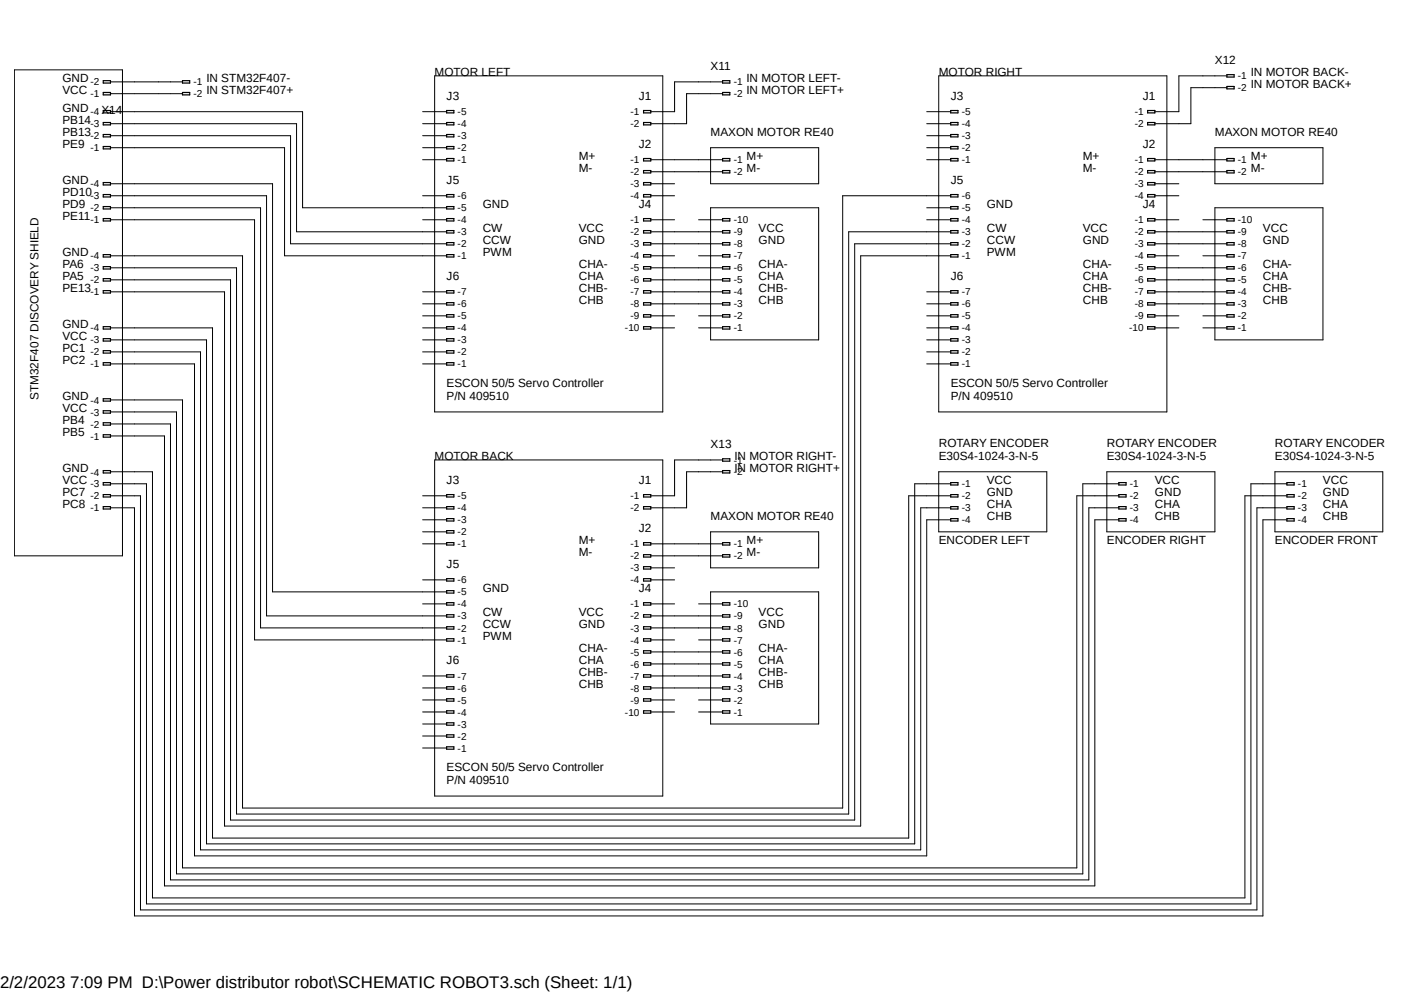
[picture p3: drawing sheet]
<svg xmlns="http://www.w3.org/2000/svg" width="297mm" height="210mm" viewBox="0 0 297 210" stroke-linecap="round" stroke-linejoin="round" font-family="sans-serif">
<defs><g id="words">
<text font-size="3.6" x="0" y="208.9">2/2/2023 7:09 PM D:\Power distributor robot\SCHEMATIC ROBOT3.sch (Sheet: 1/1)</text>
<g font-size="2.5">
<text x="13.2" y="17.3">GND</text>
<text x="43.7" y="17.3">IN STM32F407-</text>
<text x="91.9" y="16">MOTOR LEFT</text>
<text x="150.3" y="14.8">X11</text>
<text x="157.9" y="17.3">IN MOTOR LEFT-</text>
<text x="198.6" y="16">MOTOR RIGHT</text>
<text x="257" y="13.5">X12</text>
<text x="264.6" y="16">IN MOTOR BACK-</text>
<text x="13.2" y="23.6">GND</text>
<text x="13.2" y="19.9">VCC</text>
<text x="43.7" y="19.9">IN STM32F407+</text>
<text x="94.5" y="21.1">J3</text>
<text x="135.1" y="21.1">J1</text>
<text x="157.9" y="19.9">IN MOTOR LEFT+</text>
<text x="201.1" y="21.1">J3</text>
<text x="241.8" y="21.1">J1</text>
<text x="264.6" y="18.6">IN MOTOR BACK+</text>
<text x="13.2" y="26.2">PB14</text>
<text x="13.2" y="28.7">PB13</text>
<text x="21.5" y="24.1">X14</text>
<text x="150.3" y="28.7">MAXON MOTOR RE40</text>
<text x="257" y="28.7">MAXON MOTOR RE40</text>
<text x="13.2" y="31.2">PE9</text>
<text x="122.4" y="33.8">M+</text>
<text x="135.1" y="31.2">J2</text>
<text x="157.9" y="33.8">M+</text>
<text x="229.1" y="33.8">M+</text>
<text x="241.8" y="31.2">J2</text>
<text x="264.6" y="33.8">M+</text>
<text x="13.2" y="38.9">GND</text>
<text x="13.2" y="41.4">PD10</text>
<text x="94.5" y="38.9">J5</text>
<text x="122.4" y="36.3">M-</text>
<text x="157.9" y="36.3">M-</text>
<text x="201.1" y="38.9">J5</text>
<text x="229.1" y="36.3">M-</text>
<text x="264.6" y="36.3">M-</text>
<text x="13.2" y="43.9">PD9</text>
<text x="13.2" y="46.5">PE11</text>
<text x="102.1" y="43.9">GND</text>
<text x="135.1" y="43.9">J4</text>
<text x="208.7" y="43.9">GND</text>
<text x="241.8" y="43.9">J4</text>
<text x="102.1" y="51.6">CCW</text>
<text x="102.1" y="49">CW</text>
<text x="122.4" y="49">VCC</text>
<text x="122.4" y="51.6">GND</text>
<text x="160.5" y="49">VCC</text>
<text x="160.5" y="51.6">GND</text>
<text x="208.7" y="51.6">CCW</text>
<text x="208.7" y="49">CW</text>
<text x="229.1" y="49">VCC</text>
<text x="229.1" y="51.6">GND</text>
<text x="267.2" y="49">VCC</text>
<text x="267.2" y="51.6">GND</text>
<text x="13.2" y="54.1">GND</text>
<text x="13.2" y="59.2">PA5</text>
<text x="13.2" y="56.6">PA6</text>
<text x="94.5" y="59.2">J6</text>
<text x="102.1" y="54.1">PWM</text>
<text x="122.4" y="56.6">CHA-</text>
<text x="122.4" y="59.2">CHA</text>
<text x="160.5" y="56.6">CHA-</text>
<text x="160.5" y="59.2">CHA</text>
<text x="201.1" y="59.2">J6</text>
<text x="208.7" y="54.1">PWM</text>
<text x="229.1" y="56.6">CHA-</text>
<text x="229.1" y="59.2">CHA</text>
<text x="267.2" y="56.6">CHA-</text>
<text x="267.2" y="59.2">CHA</text>
<text x="13.2" y="61.7">PE13</text>
<text x="122.4" y="61.7">CHB-</text>
<text x="122.4" y="64.3">CHB</text>
<text x="160.5" y="61.7">CHB-</text>
<text x="160.5" y="64.3">CHB</text>
<text x="229.1" y="61.7">CHB-</text>
<text x="229.1" y="64.3">CHB</text>
<text x="267.2" y="61.7">CHB-</text>
<text x="267.2" y="64.3">CHB</text>
<text x="13.2" y="69.3">GND</text>
<text x="13.2" y="71.9">VCC</text>
<text x="13.2" y="74.4">PC1</text>
<text x="13.2" y="77">PC2</text>
<text x="94.5" y="81.9">ESCON 50/5 Servo Controller</text>
<text x="201.1" y="81.9">ESCON 50/5 Servo Controller</text>
<text x="8.1" y="84.6" transform="rotate(-90 8.1 84.6)">STM32F407 DISCOVERY SHIELD</text>
<text x="13.2" y="84.6">GND</text>
<text x="13.2" y="87.1">VCC</text>
<text x="13.2" y="89.7">PB4</text>
<text x="94.5" y="84.6">P/N 409510</text>
<text x="201.1" y="84.6">P/N 409510</text>
<text x="13.2" y="92.2">PB5</text>
<text x="150.3" y="94.7">X13</text>
<text x="198.6" y="94.6">ROTARY ENCODER</text>
<text x="234.1" y="94.6">ROTARY ENCODER</text>
<text x="269.7" y="94.6">ROTARY ENCODER</text>
<text x="13.2" y="99.8">GND</text>
<text x="91.9" y="97.3">MOTOR BACK</text>
<text x="155.4" y="99.8">IN MOTOR RIGHT+</text>
<text x="155.4" y="97.3">IN MOTOR RIGHT-</text>
<text x="198.6" y="97.3">E30S4-1024-3-N-5</text>
<text x="234.1" y="97.3">E30S4-1024-3-N-5</text>
<text x="269.7" y="97.3">E30S4-1024-3-N-5</text>
<text x="13.2" y="102.3">VCC</text>
<text x="13.2" y="104.9">PC7</text>
<text x="13.2" y="107.4">PC8</text>
<text x="94.5" y="102.3">J3</text>
<text x="135.1" y="102.3">J1</text>
<text x="208.7" y="102.3">VCC</text>
<text x="208.7" y="104.9">GND</text>
<text x="208.7" y="107.4">CHA</text>
<text x="244.3" y="102.3">VCC</text>
<text x="244.3" y="104.9">GND</text>
<text x="244.3" y="107.4">CHA</text>
<text x="279.9" y="102.3">VCC</text>
<text x="279.9" y="104.9">GND</text>
<text x="279.9" y="107.4">CHA</text>
<text x="135.1" y="112.5">J2</text>
<text x="150.3" y="109.9">MAXON MOTOR RE40</text>
<text x="208.7" y="109.9">CHB</text>
<text x="244.3" y="109.9">CHB</text>
<text x="279.9" y="109.9">CHB</text>
<text x="122.4" y="115">M+</text>
<text x="122.4" y="117.6">M-</text>
<text x="157.9" y="115">M+</text>
<text x="157.9" y="117.6">M-</text>
<text x="198.6" y="115">ENCODER LEFT</text>
<text x="234.2" y="115">ENCODER RIGHT</text>
<text x="269.7" y="115">ENCODER FRONT</text>
<text x="94.5" y="120.1">J5</text>
<text x="102.1" y="125.2">GND</text>
<text x="135.1" y="125.2">J4</text>
<text x="102.1" y="130.3">CW</text>
<text x="122.4" y="130.3">VCC</text>
<text x="160.5" y="130.3">VCC</text>
<text x="102.1" y="135.3">PWM</text>
<text x="102.1" y="132.8">CCW</text>
<text x="122.4" y="132.8">GND</text>
<text x="122.4" y="137.9">CHA-</text>
<text x="160.5" y="132.8">GND</text>
<text x="160.5" y="137.9">CHA-</text>
<text x="94.5" y="140.4">J6</text>
<text x="122.4" y="140.4">CHA</text>
<text x="122.4" y="143">CHB-</text>
<text x="160.5" y="140.4">CHA</text>
<text x="160.5" y="143">CHB-</text>
<text x="122.4" y="145.5">CHB</text>
<text x="160.5" y="145.5">CHB</text>
<text x="94.5" y="163.2">ESCON 50/5 Servo Controller</text>
<text x="94.5" y="165.8">P/N 409510</text>
</g>
<g font-size="2.1">
<text x="261.9" y="16.8">-1</text>
<text x="19.1" y="20.6">-1</text>
<text x="19.1" y="18.1">-2</text>
<text x="40.9" y="18.1">-1</text>
<text x="40.9" y="20.6">-2</text>
<text x="155.2" y="18.1">-1</text>
<text x="155.2" y="20.6">-2</text>
<text x="261.9" y="19.3">-2</text>
<text x="19.1" y="29.5">-2</text>
<text x="19.1" y="26.9">-3</text>
<text x="19.1" y="24.4">-4</text>
<text x="96.8" y="29.5">-3</text>
<text x="96.8" y="26.9">-4</text>
<text x="96.8" y="24.4">-5</text>
<text x="133.4" y="24.4">-1</text>
<text x="133.4" y="26.9">-2</text>
<text x="203.5" y="29.5">-3</text>
<text x="203.5" y="26.9">-4</text>
<text x="203.5" y="24.4">-5</text>
<text x="240.1" y="24.4">-1</text>
<text x="240.1" y="26.9">-2</text>
<text x="19.1" y="32">-1</text>
<text x="96.8" y="34.5">-1</text>
<text x="96.8" y="32">-2</text>
<text x="133.4" y="34.5">-1</text>
<text x="155.2" y="34.5">-1</text>
<text x="203.5" y="34.5">-1</text>
<text x="203.5" y="32">-2</text>
<text x="240.1" y="34.5">-1</text>
<text x="261.9" y="34.5">-1</text>
<text x="19.1" y="39.6">-4</text>
<text x="133.4" y="37.1">-2</text>
<text x="133.4" y="39.6">-3</text>
<text x="155.2" y="37.1">-2</text>
<text x="240.1" y="37.1">-2</text>
<text x="240.1" y="39.6">-3</text>
<text x="261.9" y="37.1">-2</text>
<text x="19.1" y="47.2">-1</text>
<text x="19.1" y="44.7">-2</text>
<text x="19.1" y="42.2">-3</text>
<text x="96.8" y="47.2">-4</text>
<text x="96.8" y="44.7">-5</text>
<text x="96.8" y="42.2">-6</text>
<text x="133.4" y="42.2">-4</text>
<text x="133.4" y="47.2">-1</text>
<text x="155.2" y="47.2">-10</text>
<text x="203.5" y="47.2">-4</text>
<text x="203.5" y="44.7">-5</text>
<text x="203.5" y="42.2">-6</text>
<text x="240.1" y="42.2">-4</text>
<text x="240.1" y="47.2">-1</text>
<text x="261.9" y="47.2">-10</text>
<text x="96.8" y="52.3">-2</text>
<text x="96.8" y="49.8">-3</text>
<text x="133.4" y="49.8">-2</text>
<text x="133.4" y="52.3">-3</text>
<text x="155.2" y="52.3">-8</text>
<text x="155.2" y="49.8">-9</text>
<text x="203.5" y="52.3">-2</text>
<text x="203.5" y="49.8">-3</text>
<text x="240.1" y="49.8">-2</text>
<text x="240.1" y="52.3">-3</text>
<text x="261.9" y="52.3">-8</text>
<text x="261.9" y="49.8">-9</text>
<text x="19.1" y="59.9">-2</text>
<text x="19.1" y="57.4">-3</text>
<text x="19.1" y="54.9">-4</text>
<text x="96.8" y="54.9">-1</text>
<text x="133.4" y="54.9">-4</text>
<text x="133.4" y="57.4">-5</text>
<text x="133.4" y="59.9">-6</text>
<text x="155.2" y="59.9">-5</text>
<text x="155.2" y="57.4">-6</text>
<text x="155.2" y="54.9">-7</text>
<text x="203.5" y="54.9">-1</text>
<text x="240.1" y="54.9">-4</text>
<text x="240.1" y="57.4">-5</text>
<text x="240.1" y="59.9">-6</text>
<text x="261.9" y="59.9">-5</text>
<text x="261.9" y="57.4">-6</text>
<text x="261.9" y="54.9">-7</text>
<text x="19.1" y="62.5">-1</text>
<text x="96.8" y="65">-6</text>
<text x="96.8" y="62.5">-7</text>
<text x="133.4" y="62.5">-7</text>
<text x="133.4" y="65">-8</text>
<text x="155.2" y="65">-3</text>
<text x="155.2" y="62.5">-4</text>
<text x="203.5" y="65">-6</text>
<text x="203.5" y="62.5">-7</text>
<text x="240.1" y="62.5">-7</text>
<text x="240.1" y="65">-8</text>
<text x="261.9" y="65">-3</text>
<text x="261.9" y="62.5">-4</text>
<text x="19.1" y="70.1">-4</text>
<text x="96.8" y="70.1">-4</text>
<text x="96.8" y="67.6">-5</text>
<text x="132.2" y="70.1">-10</text>
<text x="133.4" y="67.6">-9</text>
<text x="155.2" y="70.1">-1</text>
<text x="155.2" y="67.6">-2</text>
<text x="203.5" y="70.1">-4</text>
<text x="203.5" y="67.6">-5</text>
<text x="238.9" y="70.1">-10</text>
<text x="240.1" y="67.6">-9</text>
<text x="261.9" y="70.1">-1</text>
<text x="261.9" y="67.6">-2</text>
<text x="19.1" y="77.7">-1</text>
<text x="19.1" y="75.2">-2</text>
<text x="19.1" y="72.6">-3</text>
<text x="96.8" y="77.7">-1</text>
<text x="96.8" y="75.2">-2</text>
<text x="96.8" y="72.6">-3</text>
<text x="203.5" y="77.7">-1</text>
<text x="203.5" y="75.2">-2</text>
<text x="203.5" y="72.6">-3</text>
<text x="19.1" y="87.9">-3</text>
<text x="19.1" y="85.3">-4</text>
<text x="19.1" y="93">-1</text>
<text x="19.1" y="90.4">-2</text>
<text x="19.1" y="100.6">-4</text>
<text x="155.2" y="98">-1</text>
<text x="155.2" y="100.5">-2</text>
<text x="19.1" y="105.6">-2</text>
<text x="19.1" y="103.1">-3</text>
<text x="96.8" y="105.6">-5</text>
<text x="133.4" y="105.6">-1</text>
<text x="203.5" y="103.1">-1</text>
<text x="203.5" y="105.6">-2</text>
<text x="239" y="103.1">-1</text>
<text x="239" y="105.6">-2</text>
<text x="274.6" y="103.1">-1</text>
<text x="274.6" y="105.6">-2</text>
<text x="19.1" y="108.2">-1</text>
<text x="96.8" y="113.2">-2</text>
<text x="96.8" y="110.7">-3</text>
<text x="96.8" y="108.2">-4</text>
<text x="133.4" y="108.2">-2</text>
<text x="203.5" y="108.2">-3</text>
<text x="203.5" y="110.7">-4</text>
<text x="239" y="108.2">-3</text>
<text x="239" y="110.7">-4</text>
<text x="274.6" y="108.2">-3</text>
<text x="274.6" y="110.7">-4</text>
<text x="96.8" y="115.8">-1</text>
<text x="133.4" y="115.8">-1</text>
<text x="133.4" y="118.3">-2</text>
<text x="155.2" y="115.8">-1</text>
<text x="155.2" y="118.3">-2</text>
<text x="96.8" y="125.9">-5</text>
<text x="96.8" y="123.4">-6</text>
<text x="133.4" y="120.9">-3</text>
<text x="133.4" y="123.4">-4</text>
<text x="96.8" y="131">-3</text>
<text x="96.8" y="128.5">-4</text>
<text x="133.4" y="128.5">-1</text>
<text x="133.4" y="131">-2</text>
<text x="155.2" y="131">-9</text>
<text x="155.2" y="128.5">-10</text>
<text x="96.8" y="136.1">-1</text>
<text x="96.8" y="133.6">-2</text>
<text x="133.4" y="133.6">-3</text>
<text x="133.4" y="136.1">-4</text>
<text x="155.2" y="136.1">-7</text>
<text x="155.2" y="133.6">-8</text>
<text x="96.8" y="143.7">-7</text>
<text x="133.4" y="138.6">-5</text>
<text x="133.4" y="141.2">-6</text>
<text x="133.4" y="143.7">-7</text>
<text x="155.2" y="143.7">-4</text>
<text x="155.2" y="141.2">-5</text>
<text x="155.2" y="138.6">-6</text>
<text x="96.8" y="148.8">-5</text>
<text x="96.8" y="146.3">-6</text>
<text x="133.4" y="146.3">-8</text>
<text x="133.4" y="148.8">-9</text>
<text x="155.2" y="148.8">-2</text>
<text x="155.2" y="146.3">-3</text>
<text x="96.8" y="153.9">-3</text>
<text x="96.8" y="151.3">-4</text>
<text x="132.2" y="151.3">-10</text>
<text x="155.2" y="151.3">-1</text>
<text x="96.8" y="159">-1</text>
<text x="96.8" y="156.4">-2</text>
</g>
</g></defs>
<path d="M3 10.9l291.1 183M294.1 10.9l-291.1 183" fill="none" stroke="#fff" stroke-width=".21"/>
<g fill="none" stroke="#000" stroke-width=".21">
<path d="M3 14.8h22.9v102.8h-22.9zM23.4 17.3h15.2M23.4 19.8h15.2M91.9 16h48.3v71.1h-48.3zM152.9 17.3h-10.2v6.3h-5M152.9 19.8h-7.7v6.4h-7.5M198.6 16h48.2v71.1h-48.2zM259.5 16h-10.1v7.6h-5.1M259.5 18.5h-7.6v7.7h-7.6M23.4 31.2h36.8v22.9h34.3M23.4 38.9h34.3v86.3h36.8M23.4 23.6h40.6v20.3h30.5"/>
<path d="M23.4 26.2h39.3v22.8h31.8M23.4 28.7h38.1v22.9h33M89.4 31.2h5.1M89.4 23.6h5.1M89.4 26.2h5.1M89.4 33.8h5.1M89.4 28.7h5.1M137.7 38.9h5M137.7 33.8h15.2M137.7 36.3h15.2M150.3 31.2h22.9v7.7h-22.9zM196 31.2h5.1"/>
<path d="M196 23.6h5.1M196 26.2h5.1M196 33.8h5.1M196 28.7h5.1M244.3 38.9h5.1M244.3 33.8h15.2M244.3 36.3h15.2M257 31.2h22.9v7.7h-22.9zM23.4 43.9h31.7v88.9h39.4M23.4 41.4h33v88.9h38.1M23.4 46.5h30.4v88.8h40.7M89.4 41.4h5.1"/>
<path d="M89.4 46.5h5.1M137.7 41.4h5M137.7 54.1h5M137.7 51.6h15.2M137.7 49h15.2M137.7 46.5h5M137.7 56.6h15.2M137.7 59.2h15.2M147.8 54.1h5.1M147.8 46.5h5.1M150.3 43.9h22.9v28h-22.9zM196 43.9h5.1"/>
<path d="M196 46.5h5.1M201.1 41.4h-22.8v129.5h-127v-116.8h-27.9M201.1 54.1h-19v120.6h-134.6v-113h-24.1M201.1 51.6h-20.3v121.8h-132v-114.2h-25.4M201.1 49h-21.6v123.2h-129.5v-115.6h-26.6M244.3 41.4h5.1M244.3 54.1h5.1M244.3 51.6h15.2M244.3 49h15.2M244.3 46.5h5.1M244.3 56.6h15.2M244.3 59.2h15.2"/>
<path d="M254.5 54.1h5M254.5 46.5h5M257 43.9h22.9v28h-22.9zM23.4 71.9h20.3v106.6h149.8v-76.2h7.6M23.4 77h17.7v104h154.9v-71.1h5.1M23.4 74.4h19v105.3h152.4v-72.3h6.3M23.4 69.3h21.6v107.9h147.2v-72.3h8.9M89.4 71.9h5.1M89.4 77h5.1M89.4 74.4h5.1M89.4 69.3h5.1M89.4 66.8h5.1"/>
<path d="M89.4 64.3h5.1M89.4 61.7h5.1M137.7 69.3h5M137.7 66.8h5M137.7 64.3h15.2M137.7 61.7h15.2M147.8 69.3h5.1M147.8 66.8h5.1M196 71.9h5.1M196 77h5.1M196 74.4h5.1M196 69.3h5.1"/>
<path d="M196 66.8h5.1M196 64.3h5.1M196 61.7h5.1M244.3 69.3h5.1M244.3 66.8h5.1M244.3 64.3h15.2M244.3 61.7h15.2M254.5 69.3h5M254.5 66.8h5M23.4 87.1h13.9v97.7h191.8v-82.5h7.6M23.4 99.8h8.9v90.1h231.1v-85h8.8M23.4 84.6h15.2v99h189.2v-78.7h8.9"/>
<path d="M23.4 89.7h12.7v96.4h194.2v-78.7h6.4M23.4 92.2h11.4v95.2h196.8v-77.5h5.1M91.9 97.3h48.3v71.1h-48.3zM152.9 97.3h-10.2v7.6h-5M152.9 99.8h-7.7v7.6h-7.5M198.6 99.8h22.8v12.7h-22.8zM234.1 99.8h22.9v12.7h-22.9zM269.7 99.8h22.8v12.7h-22.8zM23.4 104.9h6.3v87.5h236.2v-85h6.3M23.4 107.4h5v86.3h238.8v-83.8h5M23.4 102.3h7.6v88.9h233.6v-88.9h7.6M89.4 112.5h5.1"/>
<path d="M89.4 104.9h5.1M89.4 107.4h5.1M89.4 115h5.1M89.4 109.9h5.1M137.7 117.6h15.2M137.7 115h15.2M150.3 112.5h22.9v7.6h-22.9zM89.4 122.6h5.1M89.4 127.7h5.1M137.7 120.1h5M137.7 122.6h5M137.7 135.3h5"/>
<path d="M137.7 132.8h15.2M137.7 130.3h15.2M137.7 127.7h5M137.7 137.9h15.2M147.8 135.3h5.1M147.8 127.7h5.1M150.3 125.2h22.9v27.9h-22.9zM89.4 153.1h5.1M89.4 158.2h5.1M89.4 155.7h5.1M89.4 150.6h5.1M89.4 148h5.1"/>
<path d="M89.4 145.5h5.1M89.4 143h5.1M137.7 150.6h5M137.7 148h5M137.7 145.5h15.2M137.7 143h15.2M137.7 140.4h15.2M147.8 150.6h5.1M147.8 148h5.1"/>
</g>
<g fill="none" stroke="#000" stroke-width=".25">
<path d="M21.8 17.1h1.6v.5h-1.6zM21.8 19.6h1.6v.5h-1.6zM38.6 17.1h1.5v.5h-1.5zM38.6 19.6h1.5v.5h-1.5zM152.9 17.1h1.5v.5h-1.5zM152.9 19.6h1.5v.5h-1.5zM259.5 15.8h1.6v.5h-1.6zM259.5 18.3h1.6v.5h-1.6zM21.8 23.4h1.6v.5h-1.6zM21.8 25.9h1.6v.5h-1.6zM21.8 38.6h1.6v.5h-1.6zM21.8 31h1.6v.5h-1.6z"/>
<path d="M21.8 28.4h1.6v.6h-1.6zM94.5 23.4h1.5v.5h-1.5zM94.5 25.9h1.5v.5h-1.5zM94.5 33.5h1.5v.5h-1.5zM94.5 28.4h1.5v.6h-1.5zM94.5 31h1.5v.5h-1.5zM136.1 23.4h1.6v.5h-1.6zM136.1 25.9h1.6v.5h-1.6zM136.1 33.5h1.6v.5h-1.6zM136.1 36.1h1.6v.5h-1.6zM136.1 38.6h1.6v.5h-1.6zM152.9 33.5h1.5v.5h-1.5z"/>
<path d="M152.9 36.1h1.5v.5h-1.5zM201.1 23.4h1.5v.5h-1.5zM201.1 25.9h1.5v.5h-1.5zM201.1 33.5h1.5v.5h-1.5zM201.1 31h1.5v.5h-1.5zM201.1 28.4h1.5v.6h-1.5zM242.8 23.4h1.5v.5h-1.5zM242.8 25.9h1.5v.5h-1.5zM242.8 33.5h1.5v.5h-1.5zM242.8 36.1h1.5v.5h-1.5zM242.8 38.6h1.5v.5h-1.5zM259.5 33.5h1.6v.5h-1.6z"/>
<path d="M259.5 36.1h1.6v.5h-1.6zM21.8 41.1h1.6v.6h-1.6zM21.8 53.8h1.6v.6h-1.6zM21.8 46.2h1.6v.5h-1.6zM21.8 43.7h1.6v.5h-1.6zM21.8 56.4h1.6v.5h-1.6zM21.8 58.9h1.6v.5h-1.6zM94.5 41.1h1.5v.6h-1.5zM94.5 43.7h1.5v.5h-1.5zM94.5 46.2h1.5v.5h-1.5zM94.5 48.8h1.5v.5h-1.5zM94.5 51.3h1.5v.5h-1.5z"/>
<path d="M94.5 53.8h1.5v.6h-1.5zM136.1 41.1h1.6v.6h-1.6zM136.1 46.2h1.6v.5h-1.6zM136.1 48.8h1.6v.5h-1.6zM136.1 51.3h1.6v.5h-1.6zM136.1 53.8h1.6v.6h-1.6zM136.1 56.4h1.6v.5h-1.6zM136.1 58.9h1.6v.5h-1.6zM152.9 53.8h1.5v.6h-1.5zM152.9 51.3h1.5v.5h-1.5zM152.9 48.8h1.5v.5h-1.5zM152.9 46.2h1.5v.5h-1.5z"/>
<path d="M152.9 56.4h1.5v.5h-1.5zM152.9 58.9h1.5v.5h-1.5zM201.1 41.1h1.5v.6h-1.5zM201.1 53.8h1.5v.6h-1.5zM201.1 51.3h1.5v.5h-1.5zM201.1 48.8h1.5v.5h-1.5zM201.1 46.2h1.5v.5h-1.5zM201.1 43.7h1.5v.5h-1.5zM242.8 41.1h1.5v.6h-1.5zM242.8 53.8h1.5v.6h-1.5zM242.8 51.3h1.5v.5h-1.5zM242.8 48.8h1.5v.5h-1.5z"/>
<path d="M242.8 46.2h1.5v.5h-1.5zM242.8 56.4h1.5v.5h-1.5zM242.8 58.9h1.5v.5h-1.5zM259.5 53.8h1.6v.6h-1.6zM259.5 51.3h1.6v.5h-1.6zM259.5 48.8h1.6v.5h-1.6zM259.5 46.2h1.6v.5h-1.6zM259.5 56.4h1.6v.5h-1.6zM259.5 58.9h1.6v.5h-1.6zM21.8 76.7h1.6v.5h-1.6zM21.8 74.2h1.6v.5h-1.6zM21.8 71.6h1.6v.5h-1.6z"/>
<path d="M21.8 69.1h1.6v.5h-1.6zM21.8 61.5h1.6v.5h-1.6zM94.5 61.5h1.5v.5h-1.5zM94.5 64h1.5v.5h-1.5zM94.5 66.5h1.5v.6h-1.5zM94.5 69.1h1.5v.5h-1.5zM94.5 71.6h1.5v.5h-1.5zM94.5 74.2h1.5v.5h-1.5zM94.5 76.7h1.5v.5h-1.5zM136.1 61.5h1.6v.5h-1.6zM136.1 64h1.6v.5h-1.6zM136.1 66.5h1.6v.6h-1.6z"/>
<path d="M136.1 69.1h1.6v.5h-1.6zM152.9 69.1h1.5v.5h-1.5zM152.9 66.5h1.5v.6h-1.5zM152.9 64h1.5v.5h-1.5zM152.9 61.5h1.5v.5h-1.5zM201.1 76.7h1.5v.5h-1.5zM201.1 74.2h1.5v.5h-1.5zM201.1 71.6h1.5v.5h-1.5zM201.1 69.1h1.5v.5h-1.5zM201.1 66.5h1.5v.6h-1.5zM201.1 64h1.5v.5h-1.5zM201.1 61.5h1.5v.5h-1.5z"/>
<path d="M242.8 69.1h1.5v.5h-1.5zM242.8 66.5h1.5v.6h-1.5zM242.8 64h1.5v.5h-1.5zM242.8 61.5h1.5v.5h-1.5zM259.5 69.1h1.6v.5h-1.6zM259.5 66.5h1.6v.6h-1.6zM259.5 64h1.6v.5h-1.6zM259.5 61.5h1.6v.5h-1.6zM21.8 84.3h1.6v.5h-1.6zM21.8 86.9h1.6v.5h-1.6zM21.8 89.4h1.6v.5h-1.6zM21.8 91.9h1.6v.6h-1.6z"/>
<path d="M21.8 99.5h1.6v.5h-1.6zM152.9 97h1.5v.5h-1.5zM152.9 99.5h1.5v.5h-1.5zM21.8 104.6h1.6v.5h-1.6zM21.8 107.1h1.6v.6h-1.6zM21.8 102.1h1.6v.5h-1.6zM94.5 104.6h1.5v.5h-1.5zM94.5 107.1h1.5v.6h-1.5zM94.5 109.7h1.5v.5h-1.5zM94.5 112.2h1.5v.5h-1.5zM94.5 114.8h1.5v.5h-1.5zM136.1 104.6h1.6v.5h-1.6z"/>
<path d="M136.1 107.1h1.6v.6h-1.6zM136.1 114.8h1.6v.5h-1.6zM136.1 117.3h1.6v.5h-1.6zM136.1 119.8h1.6v.6h-1.6zM152.9 114.8h1.5v.5h-1.5zM152.9 117.3h1.5v.5h-1.5zM201.1 104.6h1.5v.5h-1.5zM201.1 107.1h1.5v.6h-1.5zM201.1 109.7h1.5v.5h-1.5zM201.1 102.1h1.5v.5h-1.5zM236.7 104.6h1.5v.5h-1.5zM236.7 107.1h1.5v.6h-1.5z"/>
<path d="M236.7 109.7h1.5v.5h-1.5zM236.7 102.1h1.5v.5h-1.5zM272.2 104.6h1.6v.5h-1.6zM272.2 107.1h1.6v.6h-1.6zM272.2 109.7h1.6v.5h-1.6zM272.2 102.1h1.6v.5h-1.6zM94.5 122.4h1.5v.5h-1.5zM94.5 124.9h1.5v.5h-1.5zM94.5 127.5h1.5v.5h-1.5zM94.5 130h1.5v.5h-1.5zM94.5 132.5h1.5v.6h-1.5zM94.5 135.1h1.5v.5h-1.5z"/>
<path d="M136.1 122.4h1.6v.5h-1.6zM136.1 127.5h1.6v.5h-1.6zM136.1 130h1.6v.5h-1.6zM136.1 132.5h1.6v.6h-1.6zM136.1 135.1h1.6v.5h-1.6zM136.1 137.6h1.6v.5h-1.6zM152.9 127.5h1.5v.5h-1.5zM152.9 130h1.5v.5h-1.5zM152.9 132.5h1.5v.6h-1.5zM152.9 135.1h1.5v.5h-1.5zM152.9 137.6h1.5v.5h-1.5zM94.5 142.7h1.5v.5h-1.5z"/>
<path d="M94.5 145.2h1.5v.6h-1.5zM94.5 147.8h1.5v.5h-1.5zM94.5 150.3h1.5v.5h-1.5zM94.5 152.9h1.5v.5h-1.5zM94.5 155.4h1.5v.5h-1.5zM94.5 157.9h1.5v.6h-1.5zM136.1 140.2h1.6v.5h-1.6zM136.1 142.7h1.6v.5h-1.6zM136.1 145.2h1.6v.6h-1.6zM136.1 147.8h1.6v.5h-1.6zM136.1 150.3h1.6v.5h-1.6zM152.9 140.2h1.5v.5h-1.5z"/>
<path d="M152.9 142.7h1.5v.5h-1.5zM152.9 145.2h1.5v.6h-1.5zM152.9 147.8h1.5v.5h-1.5zM152.9 150.3h1.5v.5h-1.5z"/>
</g>
<use href="#words"/>
</svg>
